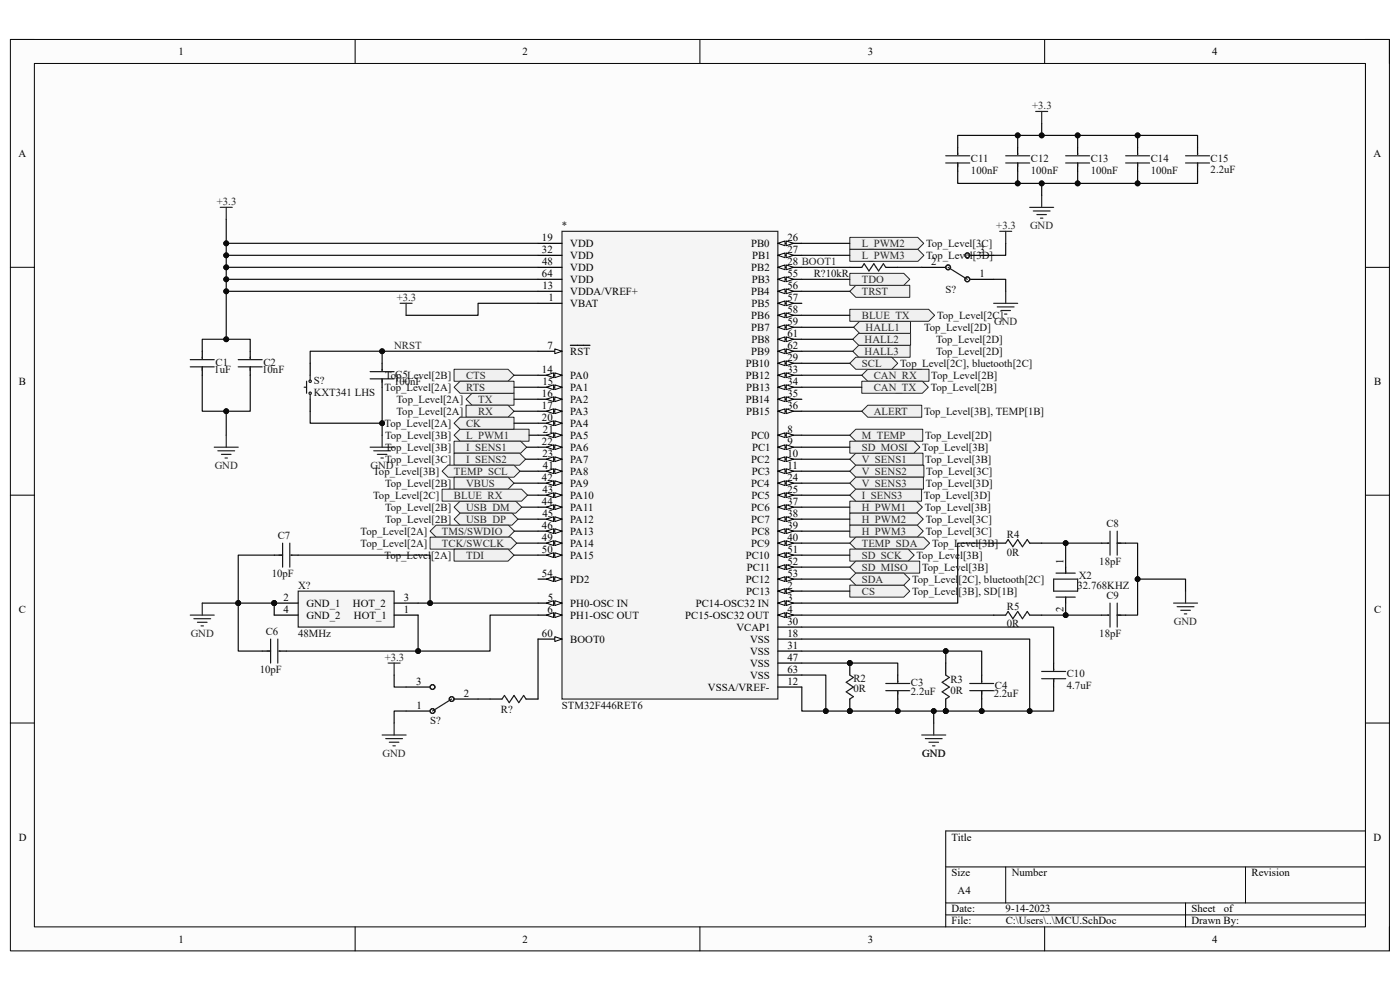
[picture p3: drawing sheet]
<svg xmlns="http://www.w3.org/2000/svg" width="297mm" height="210mm" viewBox="0 0 297 210" stroke-linecap="round" stroke-linejoin="round" font-family="sans-serif">
<defs><g id="words">
<g font-size="2.3">
<text x="37.9" y="11.7">1</text>
<text x="110.9" y="11.7">2</text>
<text x="184.1" y="11.7">3</text>
<text x="257.1" y="11.7">4</text>
<text x="3.9" y="33.3">A</text>
<text x="291.4" y="33.3">A</text>
<text x="115" y="51.1">19</text>
<text x="115" y="53.6">32</text>
<text x="121" y="52.4">VDD</text>
<text x="159.3" y="52.4">PB0</text>
<text x="167" y="51.1">26</text>
<text x="167" y="53.6">27</text>
<text x="207.8" y="53.6">3</text>
<text x="115" y="58.7">64</text>
<text x="115" y="56.2">48</text>
<text x="121" y="54.9">VDD</text>
<text x="121" y="57.4">VDD</text>
<text x="121" y="60">VDD</text>
<text x="159.4" y="57.4">PB2</text>
<text x="159.5" y="60">PB3</text>
<text x="159.6" y="54.9">PB1</text>
<text x="167" y="56.2">28 BOOT1</text>
<text x="167" y="58.7">55</text>
<text x="197.5" y="56.2">2</text>
<text x="207.8" y="58.7">1</text>
<text x="115.1" y="61.3">13</text>
<text x="116.3" y="63.8">1</text>
<text x="121" y="62.6">VDDA/VREF+</text>
<text x="121" y="65.1">VBAT</text>
<text x="159.3" y="62.6">PB4</text>
<text x="159.4" y="65.1">PB5</text>
<text x="167" y="61.3">56</text>
<text x="167" y="63.8">57</text>
<text x="159.4" y="67.6">PB6</text>
<text x="159.4" y="70.2">PB7</text>
<text x="167" y="66.4">58</text>
<text x="167" y="68.9">59</text>
<text x="167" y="71.5">61</text>
<text x="116.2" y="74">7</text>
<text x="121" y="75.3">RST</text>
<text x="158.2" y="77.8">PB10</text>
<text x="159.4" y="75.3">PB9</text>
<text x="159.4" y="72.7">PB8</text>
<text x="167" y="74">62</text>
<text x="167" y="76.5">29</text>
<text x="4" y="81.6">B</text>
<text x="115" y="79.1">14</text>
<text x="115.1" y="81.6">15</text>
<text x="121" y="80.3">PA0</text>
<text x="121" y="82.9">PA1</text>
<text x="158.2" y="80.3">PB12</text>
<text x="158.3" y="82.9">PB13</text>
<text x="167" y="79.1">33</text>
<text x="167" y="81.6">34</text>
<text x="291.5" y="81.6">B</text>
<text x="115" y="84.2">16</text>
<text x="115" y="86.7">17</text>
<text x="115" y="89.3">20</text>
<text x="121" y="85.4">PA2</text>
<text x="121" y="88">PA3</text>
<text x="158.2" y="85.4">PB14</text>
<text x="158.3" y="88">PB15</text>
<text x="167" y="84.2">35</text>
<text x="167" y="86.7">36</text>
<text x="115" y="94.4">22</text>
<text x="115.2" y="91.8">21</text>
<text x="121" y="90.6">PA4</text>
<text x="121" y="93.1">PA5</text>
<text x="121" y="95.6">PA6</text>
<text x="159.3" y="93.1">PC0</text>
<text x="159.6" y="95.6">PC1</text>
<text x="167" y="91.8">8</text>
<text x="167" y="94.4">9</text>
<text x="115" y="102">42</text>
<text x="115.1" y="96.9">23</text>
<text x="115.2" y="99.4">41</text>
<text x="121" y="98.2">PA7</text>
<text x="121" y="100.7">PA8</text>
<text x="159.4" y="98.2">PC2</text>
<text x="159.5" y="100.7">PC3</text>
<text x="167" y="96.9">10</text>
<text x="167" y="99.4">11</text>
<text x="167" y="102">24</text>
<text x="115" y="107.1">44</text>
<text x="115.1" y="104.5">43</text>
<text x="121" y="103.3">PA9</text>
<text x="121" y="105.8">PA10</text>
<text x="159.3" y="103.3">PC4</text>
<text x="159.4" y="105.8">PC5</text>
<text x="167" y="104.5">25</text>
<text x="167" y="107.1">37</text>
<text x="115" y="112.1">46</text>
<text x="115.1" y="109.6">45</text>
<text x="121" y="108.3">PA11</text>
<text x="121" y="110.9">PA12</text>
<text x="121" y="113.4">PA13</text>
<text x="159.4" y="108.3">PC6</text>
<text x="159.4" y="110.9">PC7</text>
<text x="159.4" y="113.4">PC8</text>
<text x="167" y="109.6">38</text>
<text x="167" y="112.1">39</text>
<text x="115" y="114.7">49</text>
<text x="115" y="117.3">50</text>
<text x="121" y="116">PA14</text>
<text x="121" y="118.5">PA15</text>
<text x="158.2" y="118.5">PC10</text>
<text x="159.4" y="116">PC9</text>
<text x="167" y="114.7">40</text>
<text x="167" y="117.3">51</text>
<text x="167" y="119.8">52</text>
<text x="225.6" y="119.5" transform="rotate(-90 225.6 119.5)">1</text>
<text x="115" y="122.3">54</text>
<text x="121" y="123.6">PD2</text>
<text x="158.2" y="123.6">PC12</text>
<text x="158.4" y="121.1">PC11</text>
<text x="167" y="122.3">53</text>
<text x="167" y="124.9">2</text>
<text x="4" y="130">C</text>
<text x="60.2" y="127.4">2</text>
<text x="60.2" y="130">4</text>
<text x="65" y="128.7">GND_1</text>
<text x="65" y="131.2">GND_2</text>
<text x="74.9" y="128.7">HOT_2</text>
<text x="75.1" y="131.2">HOT_1</text>
<text x="85.6" y="130">1</text>
<text x="85.6" y="127.4">3</text>
<text x="116.1" y="130">6</text>
<text x="116.2" y="127.4">5</text>
<text x="121" y="128.7">PH0-OSC IN</text>
<text x="121" y="131.2">PH1-OSC OUT</text>
<text x="145.4" y="131.2">PC15-OSC32 OUT</text>
<text x="147.6" y="128.7">PC14-OSC32 IN</text>
<text x="158.3" y="126.2">PC13</text>
<text x="167" y="127.4">3</text>
<text x="167" y="130">4</text>
<text x="225.6" y="129.8" transform="rotate(-90 225.6 129.8)">2</text>
<text x="291.5" y="130">C</text>
<text x="115" y="135">60</text>
<text x="121" y="136.3">BOOT0</text>
<text x="156.3" y="133.8">VCAP1</text>
<text x="159.1" y="136.3">VSS</text>
<text x="167" y="132.5">30</text>
<text x="167" y="135">18</text>
<text x="167" y="137.6">31</text>
<text x="159.1" y="138.9">VSS</text>
<text x="159.1" y="141.4">VSS</text>
<text x="159.1" y="144">VSS</text>
<text x="167" y="140.1">47</text>
<text x="167" y="142.7">63</text>
<text x="88.3" y="145.2">3</text>
<text x="98.4" y="147.8">2</text>
<text x="150.2" y="146.5">VSSA/VREF-</text>
<text x="167" y="145.2">12</text>
<text x="88.3" y="150.3">1</text>
<text x="4" y="178.3">D</text>
<text x="201.9" y="178.3">Title</text>
<text x="291.4" y="178.3">D</text>
<text x="201.9" y="185.9">Size</text>
<text x="214.6" y="185.9">Number</text>
<text x="265.5" y="185.9">Revision</text>
<text x="203.2" y="189.7">A4</text>
<text x="201.9" y="193.5">Date:</text>
<text x="201.9" y="196.1">File:</text>
<text x="213.3" y="193.5">9-14-2023</text>
<text x="213.4" y="196.1">C:\Users\..\MCU.SchDoc</text>
<text x="252.8" y="196.1">Drawn By:</text>
<text x="252.8" y="193.5">Sheet</text>
<text x="259.6" y="193.5">of</text>
<text x="37.9" y="199.9">1</text>
<text x="110.9" y="199.9">2</text>
<text x="184.1" y="199.9">3</text>
<text x="257.1" y="199.9">4</text>
</g>
<g font-size="2.3" fill="#262626">
<text x="219" y="23.1">+3.3</text>
<text x="46" y="43.5">+3.3</text>
<text x="182.8" y="52.4">L_PWM2</text>
<text x="211.4" y="48.6">+3.3</text>
<text x="218.5" y="48.6">GND</text>
<text x="182.8" y="54.9">L_PWM3</text>
<text x="182.8" y="60">TDO</text>
<text x="84.2" y="63.8">+3.3</text>
<text x="182.8" y="62.6">TRST</text>
<text x="182.8" y="67.6">BLUE_TX</text>
<text x="183.6" y="70.2">HALL1</text>
<text x="210.9" y="68.9">GND</text>
<text x="83.6" y="74">NRST</text>
<text x="182.8" y="77.8">SCL</text>
<text x="183.4" y="75.3">HALL3</text>
<text x="183.4" y="72.7">HALL2</text>
<text x="98.9" y="80.3">CTS</text>
<text x="98.9" y="82.9">RTS</text>
<text x="185.4" y="80.3">CAN_RX</text>
<text x="185.4" y="82.9">CAN_TX</text>
<text x="101.4" y="85.4">TX</text>
<text x="101.4" y="88">RX</text>
<text x="185.4" y="88">ALERT</text>
<text x="98.9" y="93.1">L_PWM1</text>
<text x="98.9" y="95.6">I_SENS1</text>
<text x="98.9" y="90.6">CK</text>
<text x="182.8" y="93.1">M_TEMP</text>
<text x="182.8" y="95.6">SD_MOSI</text>
<text x="45.6" y="99.4">GND</text>
<text x="78.6" y="99.4">GND</text>
<text x="96.3" y="100.7">TEMP_SCL</text>
<text x="98.9" y="98.2">I_SENS2</text>
<text x="182.8" y="98.2">V_SENS1</text>
<text x="182.8" y="100.7">V_SENS2</text>
<text x="96.3" y="105.8">BLUE_RX</text>
<text x="98.9" y="103.3">VBUS</text>
<text x="182.8" y="103.3">V_SENS3</text>
<text x="182.8" y="105.8">I_SENS3</text>
<text x="93.8" y="113.4">TMS/SWDIO</text>
<text x="98.9" y="108.3">USB_DM</text>
<text x="98.9" y="110.9">USB_DP</text>
<text x="182.8" y="108.3">H_PWM1</text>
<text x="182.8" y="110.9">H_PWM2</text>
<text x="182.8" y="113.4">H_PWM3</text>
<text x="93.8" y="116">TCK/SWCLK</text>
<text x="98.9" y="118.5">TDI</text>
<text x="182.8" y="116">TEMP_SDA</text>
<text x="182.8" y="118.5">SD_SCK</text>
<text x="182.8" y="121.1">SD_MISO</text>
<text x="182.8" y="123.6">SDA</text>
<text x="182.8" y="126.2">CS</text>
<text x="40.5" y="135">GND</text>
<text x="249" y="132.5">GND</text>
<text x="81.6" y="140.1">+3.3</text>
<text x="81.2" y="160.5">GND</text>
<text x="195.7" y="160.5">GND</text>
</g>
<g font-size="2.3" fill="#0e0e0e">
<text x="206" y="34.3">C11</text>
<text x="218.7" y="34.3">C12</text>
<text x="231.4" y="34.3">C13</text>
<text x="244.1" y="34.3">C14</text>
<text x="256.8" y="34.3">C15</text>
<text x="206" y="36.9">100nF</text>
<text x="218.7" y="36.9">100nF</text>
<text x="231.4" y="36.9">100nF</text>
<text x="244.1" y="36.9">100nF</text>
<text x="256.8" y="36.6">2.2uF</text>
<text x="119.2" y="48.6">*</text>
<text x="196.5" y="52.4">Top_Level[3C]</text>
<text x="172.6" y="58.7">R?10kR</text>
<text x="196.5" y="54.9">Top_Level[3D]</text>
<text x="200.6" y="62.1">S?</text>
<text x="196" y="70.2">Top_Level[2D]</text>
<text x="198.8" y="67.6">Top_Level[2C]</text>
<text x="45.7" y="77.6">C1</text>
<text x="55.9" y="77.6">C2</text>
<text x="191" y="77.8">Top_Level[2C], bluetooth[2C]</text>
<text x="198.6" y="75.3">Top_Level[2D]</text>
<text x="198.6" y="72.7">Top_Level[2D]</text>
<text x="45.5" y="79.1">1uF</text>
<text x="55.6" y="79.1">10nF</text>
<text x="66.5" y="81.4">S?</text>
<text x="66.5" y="83.9">KXT341 LHS</text>
<text x="81.6" y="82.9">Top_Level[2A]</text>
<text x="81.7" y="80.3">Top_Level[2B]</text>
<text x="83.6" y="81.6">100nF</text>
<text x="83.9" y="80.1">C5</text>
<text x="197.4" y="82.9">Top_Level[2B]</text>
<text x="197.6" y="80.3">Top_Level[2B]</text>
<text x="84.1" y="85.4">Top_Level[2A]</text>
<text x="84.1" y="88">Top_Level[2A]</text>
<text x="196" y="88">Top_Level[3B], TEMP[1B]</text>
<text x="81.6" y="90.6">Top_Level[2A]</text>
<text x="81.7" y="93.1">Top_Level[3B]</text>
<text x="81.7" y="95.6">Top_Level[3B]</text>
<text x="195.7" y="95.6">Top_Level[3B]</text>
<text x="196.3" y="93.1">Top_Level[2D]</text>
<text x="79.2" y="100.7">Top_Level[3B]</text>
<text x="81.7" y="98.2">Top_Level[3C]</text>
<text x="196.3" y="98.2">Top_Level[3B]</text>
<text x="196.5" y="100.7">Top_Level[3C]</text>
<text x="79.2" y="105.8">Top_Level[2C]</text>
<text x="81.7" y="103.3">Top_Level[2B]</text>
<text x="196" y="105.8">Top_Level[3D]</text>
<text x="196.4" y="103.3">Top_Level[3D]</text>
<text x="76.5" y="113.4">Top_Level[2A]</text>
<text x="81.7" y="108.3">Top_Level[2B]</text>
<text x="81.7" y="110.9">Top_Level[2B]</text>
<text x="196.2" y="108.3">Top_Level[3B]</text>
<text x="196.4" y="110.9">Top_Level[3C]</text>
<text x="196.4" y="113.4">Top_Level[3C]</text>
<text x="234.7" y="111.9">C8</text>
<text x="58.9" y="114.4">C7</text>
<text x="76.5" y="116">Top_Level[2A]</text>
<text x="81.6" y="118.5">Top_Level[2A]</text>
<text x="194.4" y="118.5">Top_Level[3B]</text>
<text x="197.7" y="116">Top_Level[3B]</text>
<text x="213.6" y="118">0R</text>
<text x="213.6" y="114.2">R4</text>
<text x="233.2" y="119.8">18pF</text>
<text x="57.7" y="122.3">10pF</text>
<text x="63.2" y="124.9">X?</text>
<text x="193.5" y="123.6">Top_Level[2C], bluetooth[2C]</text>
<text x="195.6" y="121.1">Top_Level[3B]</text>
<text x="228.6" y="124.9">32.768KHZ</text>
<text x="228.9" y="122.9">X2</text>
<text x="193.5" y="126.2">Top_Level[3B], SD[1B]</text>
<text x="213.6" y="129.5">R5</text>
<text x="234.7" y="127.2">C9</text>
<text x="56.4" y="134.8">C6</text>
<text x="63.2" y="135">48MHz</text>
<text x="213.6" y="133">0R</text>
<text x="233.2" y="135">18pF</text>
<text x="55.1" y="142.7">10pF</text>
<text x="226.3" y="143.7">C10</text>
<text x="181.1" y="146.8">0R</text>
<text x="181.1" y="144.7">R2</text>
<text x="193.3" y="147.5">2.2uF</text>
<text x="193.3" y="145.5">C3</text>
<text x="201.6" y="147.3">0R</text>
<text x="201.6" y="145">R3</text>
<text x="210.8" y="147.8">2.2uF</text>
<text x="211.1" y="146.3">C4</text>
<text x="226.3" y="146.3">4.7uF</text>
<text x="91.2" y="153.6">S?</text>
<text x="106.3" y="151.3">R?</text>
<text x="119.2" y="150.3">STM32F446RET6</text>
</g>
</g></defs>
<path d="M2.2 8.4h292.6v193.3h-292.6z" fill-rule="evenodd" fill="#fcfcfc"/>
<path d="M2.2 8.4h292.6v193.3h-292.6z" fill="none" stroke="#000" stroke-width=".21"/>
<path d="M7.3 13.5h282.4v183.1h-282.4z" fill-rule="evenodd" fill="#fcfcfc"/>
<g fill="none" stroke="#000" stroke-width=".21">
<path d="M2.2 8.4h5.1M7.3 13.5h282.4v183.1h-282.4zM75.3 8.4v5.1M148.5 8.4v5.1M221.6 8.4v5.1M289.7 8.4h5.1v5.1M2.2 56.7h5.1M289.7 56.7h5.1M2.2 105h5.1M289.7 105.1h5.1M2.2 153.4h5.1M289.7 153.4h5.1"/>
<path d="M289.7 176.3h-89.1v20.3M75.3 196.6v5.1M148.5 196.6v5.1M200.6 183.9h89.1M200.6 191.5h89.1M200.6 194.1h89.1M213.4 183.9v7.6M221.6 196.6v5.1M251.5 191.5v5.1M264.2 183.9v7.6M294.8 196.6v5.1"/>
</g>
<g fill="none" stroke="#000" stroke-width=".25">
<path d="M42.9 74.5v1.5M42.9 77.8v1.8M53.1 74.5v1.5M53.1 77.8v1.8M81.1 77.1v1.5M81.1 80.4v1.7M58.2 117.8h1.8M61.7 117.8h1.6M55.6 138.1h1.8M59.2 138.1h1.5M190.5 143.2v1.5M190.5 146.5v1.8"/>
<path d="M208.3 143.2v1.5M208.3 146.5v1.8M223.5 140.7v1.5M223.5 144v1.8"/>
</g>
<g fill="none" stroke="#1c1c1c" stroke-width=".25">
<path d="M40.4 77.8h5.1M40.4 76.3h5.1M42.9 75.8v.2M42.9 77.8v.8M50.5 77.8h5.1M50.5 76.3h5.1M53.1 75.8v.2M53.1 77.8v.8M78.5 78.8h5.1M81.1 78.3v.3M78.5 80.4h5.1M81.1 80.4v.7"/>
<path d="M59.2 117.8h.8M60 115.2v5.1M61.5 115.2v5.1M61.7 117.8h.3M56.6 138.1h.8M57.4 135.6v5.1M58.9 135.6v5.1M59.2 138.1h.2M187.9 146.5h5.1M187.9 145h5.1M190.5 144.5v.2M190.5 146.5v.8"/>
<path d="M205.7 146.5h5.1M205.7 145h5.1M208.3 144.5v.2M208.3 146.5v.8M221 144h5.1M221 142.4h5.1M223.5 141.9v.3M223.5 144v.7"/>
</g>
<g fill="none" stroke="#262626" stroke-width=".25">
<path d="M46.7 44h2.6M48 44v2.5M84.9 64.3h2.5M86.2 64.3v2.6M45.5 94.9h5M46.2 95.6h3.6M47 96.4h2M47.7 97.2h.5M48 92.3v2.6M78.5 94.9h5.1M79.3 95.6h3.5M80.1 96.4h2"/>
<path d="M80.8 97.2h.5M81.1 92.3v2.6M40.4 130.5h5.1M41.1 131.2h3.6M41.9 132h2M42.7 132.8h.5M42.9 127.9v2.6M81.1 155.9h5.1M81.8 156.7h3.6M82.6 157.5h2M83.4 158.2h.5M83.6 153.4v2.5"/>
<path d="M195.5 155.9h5.1M196.3 156.7h3.6M197.1 157.5h2M197.8 158.2h.6M198.1 153.4v2.5"/>
</g>
<circle cx="180.3" cy="140.7" r=".51" fill="#0e0e0e"/>
<circle cx="180.3" cy="140.7" r=".51" fill="none" stroke="#0e0e0e" stroke-width=".21"/>
<circle cx="180.3" cy="150.8" r=".51" fill="#0e0e0e"/>
<circle cx="180.3" cy="150.8" r=".51" fill="none" stroke="#0e0e0e" stroke-width=".21"/>
<path d="M180.3 140.7v2.5" fill="none" stroke="#000" stroke-width=".25"/>
<circle cx="180.3" cy="140.7" r=".51" fill="#0e0e0e"/>
<circle cx="180.3" cy="140.7" r=".51" fill="none" stroke="#0e0e0e" stroke-width=".21"/>
<path d="M180.3 148.3v2.5" fill="none" stroke="#000" stroke-width=".25"/>
<circle cx="180.3" cy="150.8" r=".51" fill="#0e0e0e"/>
<circle cx="180.3" cy="150.8" r=".51" fill="none" stroke="#0e0e0e" stroke-width=".21"/>
<path d="M180.3 143.2l.7 .5-1.5 1 1.5 1.1-1.5 1 1.5 1-.7 .5" fill="none" stroke="#1c1c1c" stroke-width=".25"/>
<circle cx="200.6" cy="150.8" r=".51" fill="#0e0e0e"/>
<circle cx="200.6" cy="150.8" r=".51" fill="none" stroke="#0e0e0e" stroke-width=".21"/>
<path d="M200.6 140.7v2.5M200.6 148.3v2.5" fill="none" stroke="#000" stroke-width=".25"/>
<circle cx="200.6" cy="150.8" r=".51" fill="#0e0e0e"/>
<circle cx="200.6" cy="150.8" r=".51" fill="none" stroke="#0e0e0e" stroke-width=".21"/>
<g fill="none" stroke="#1c1c1c" stroke-width=".25">
<path d="M200.6 34.6h5.1M200.6 33.1h5.1M203.2 32.5v.3M203.2 34.6v.7M213.4 34.6h5.1M213.4 33.1h5.1M215.9 32.5v.3M215.9 34.6v.7M226.1 34.6h5.1M226.1 33.1h5.1M228.6 32.5v.3M228.6 34.6v.7"/>
<path d="M238.8 34.6h5.1M238.8 33.1h5.1M241.3 32.5v.3M241.3 34.6v.7M251.5 34.6h5.1M251.5 33.1h5.1M254.1 32.5v.3M254.1 34.6v.7M213.4 115.2l.5-.7 1 1.5 1-1.5 1 1.5 1-1.5 .6 .7M235 115.2h.2M235.5 112.7v5.1M237 112.7v5.1"/>
<path d="M237 115.2h.8M213.4 130.5l.5-.8 1 1.6 1-1.6 1 1.6 1-1.6 .6 .8M223.5 122.9h5.1v2.5h-5.1zM224 121.6h4.1M224 126.7h4.1M226.1 121.1v.5M226.1 126.7v.2M235 130.5h.2M235.5 127.9v5.1M237 127.9v5.1M237 130.5h.8M200.6 143.2l.8 .5-1.5 1 1.5 1.1-1.5 1 1.5 1-.8 .5"/>
</g>
<g fill="none" stroke="#000" stroke-width=".25">
<path d="M203.2 31.3v1.5M203.2 34.6v1.8M215.9 31.3v1.5M215.9 34.6v1.8M228.6 31.3v1.5M228.6 34.6v1.8M241.3 31.3v1.5M241.3 34.6v1.8M254.1 31.3v1.5M254.1 34.6v1.8M210.8 115.2h2.6M218.5 115.2h2.5"/>
<path d="M233.7 115.2h1.5M237 115.2h1.8M210.8 130.5h2.6M218.5 130.5h2.5M226.1 120.3v1.3M226.1 126.7v1.2M233.7 130.5h1.5M237 130.5h1.8"/>
</g>
<path d="M219.7 23.6h2.6M221 23.6v2.6M218.5 44h5M219.2 44.8h3.6M220 45.5h2M220.7 46.3h.5M221 41.4v2.6M249 127.9h5.1M249.7 128.7h3.6M250.5 129.5h2M251.3 130.2h.5M251.5 125.4v2.5" fill="none" stroke="#262626" stroke-width=".25"/>
<path d="M96.3 107.6l1.3-1.3h11.8l1.3 1.3-1.3 1.3h-11.8z" fill-rule="evenodd" fill="#f0f0f0"/>
<path d="M96.3 107.6l1.3-1.3h11.8l1.3 1.3-1.3 1.3h-11.8z" fill="none" stroke="#262626" stroke-width=".21"/>
<path d="M96.3 110.1l1.3-1.2h11l1.3 1.2-1.3 1.3h-11z" fill-rule="evenodd" fill="#f0f0f0"/>
<path d="M96.3 110.1l1.3-1.2h11l1.3 1.2-1.3 1.3h-11z" fill="none" stroke="#262626" stroke-width=".21"/>
<path d="M100.1 83.4h9v2.6h-9l-1.2-1.3z" fill-rule="evenodd" fill="#f0f0f0"/>
<path d="M100.1 83.4h9v2.6h-9l-1.2-1.3z" fill="none" stroke="#262626" stroke-width=".21"/>
<path d="M98.9 86h8.9l1.3 1.2-1.3 1.3h-8.9z" fill-rule="evenodd" fill="#f0f0f0"/>
<path d="M98.9 86h8.9l1.3 1.2-1.3 1.3h-8.9z" fill="none" stroke="#262626" stroke-width=".21"/>
<path d="M119.2 49.1h45.8v99.2h-45.8z" fill-rule="evenodd" fill="#f5f5f5"/>
<path d="M119.2 49.1h45.8v99.2h-45.8z" fill="none" stroke="#262626" stroke-width=".25"/>
<path d="M114.1 51.6h5.1M114.1 54.2h5.1M114.1 56.7h5.1M114.1 59.3h5.1M114.1 61.8h5.1M165 92.3h5.1" fill="none" stroke="#000" stroke-width=".25"/>
<path d="M165 92.3l1.5-.5v1z" fill="#fbfbfb"/>
<path d="M165 92.3l1.5-.5v1z" fill="none" stroke="#000" stroke-width=".21"/>
<path d="M166.8 91.8l1.5 .5-1.5 .5z" fill="#fbfbfb"/>
<path d="M166.8 91.8l1.5 .5-1.5 .5z" fill="none" stroke="#000" stroke-width=".21"/>
<path d="M165 94.9h5.1" fill="none" stroke="#000" stroke-width=".25"/>
<path d="M165 94.9l1.5-.5v1z" fill="#fbfbfb"/>
<path d="M165 94.9l1.5-.5v1z" fill="none" stroke="#000" stroke-width=".21"/>
<path d="M166.8 94.4l1.5 .5-1.5 .5z" fill="#fbfbfb"/>
<path d="M166.8 94.4l1.5 .5-1.5 .5z" fill="none" stroke="#000" stroke-width=".21"/>
<path d="M165 97.4h5.1" fill="none" stroke="#000" stroke-width=".25"/>
<path d="M165 97.4l1.5-.5v1z" fill="#fbfbfb"/>
<path d="M165 97.4l1.5-.5v1z" fill="none" stroke="#000" stroke-width=".21"/>
<path d="M166.8 96.9l1.5 .5-1.5 .5z" fill="#fbfbfb"/>
<path d="M166.8 96.9l1.5 .5-1.5 .5z" fill="none" stroke="#000" stroke-width=".21"/>
<path d="M165 100h5.1" fill="none" stroke="#000" stroke-width=".25"/>
<path d="M165 100l1.5-.6v1.1z" fill="#fbfbfb"/>
<path d="M165 100l1.5-.6v1.1z" fill="none" stroke="#000" stroke-width=".21"/>
<path d="M166.8 99.4l1.5 .6-1.5 .5z" fill="#fbfbfb"/>
<path d="M166.8 99.4l1.5 .6-1.5 .5z" fill="none" stroke="#000" stroke-width=".21"/>
<path d="M165 102.5h5.1" fill="none" stroke="#000" stroke-width=".25"/>
<path d="M165 102.5l1.5-.5v1z" fill="#fbfbfb"/>
<path d="M165 102.5l1.5-.5v1z" fill="none" stroke="#000" stroke-width=".21"/>
<path d="M166.8 102l1.5 .5-1.5 .5z" fill="#fbfbfb"/>
<path d="M166.8 102l1.5 .5-1.5 .5z" fill="none" stroke="#000" stroke-width=".21"/>
<path d="M165 105h5.1" fill="none" stroke="#000" stroke-width=".25"/>
<path d="M165 105l1.5-.5v1.1z" fill="#fbfbfb"/>
<path d="M165 105l1.5-.5v1.1z" fill="none" stroke="#000" stroke-width=".21"/>
<path d="M166.8 104.5l1.5 .5-1.5 .6z" fill="#fbfbfb"/>
<path d="M166.8 104.5l1.5 .5-1.5 .6z" fill="none" stroke="#000" stroke-width=".21"/>
<path d="M165 107.6h5.1" fill="none" stroke="#000" stroke-width=".25"/>
<path d="M165 107.6l1.5-.5v1z" fill="#fbfbfb"/>
<path d="M165 107.6l1.5-.5v1z" fill="none" stroke="#000" stroke-width=".21"/>
<path d="M166.8 107.1l1.5 .5-1.5 .5z" fill="#fbfbfb"/>
<path d="M166.8 107.1l1.5 .5-1.5 .5z" fill="none" stroke="#000" stroke-width=".21"/>
<path d="M165 110.1h5.1" fill="none" stroke="#000" stroke-width=".25"/>
<path d="M165 110.1l1.5-.5v1z" fill="#fbfbfb"/>
<path d="M165 110.1l1.5-.5v1z" fill="none" stroke="#000" stroke-width=".21"/>
<path d="M166.8 109.6l1.5 .5-1.5 .5z" fill="#fbfbfb"/>
<path d="M166.8 109.6l1.5 .5-1.5 .5z" fill="none" stroke="#000" stroke-width=".21"/>
<path d="M165 112.7h5.1" fill="none" stroke="#000" stroke-width=".25"/>
<path d="M165 112.7l1.5-.5v1z" fill="#fbfbfb"/>
<path d="M165 112.7l1.5-.5v1z" fill="none" stroke="#000" stroke-width=".21"/>
<path d="M166.8 112.2l1.5 .5-1.5 .5z" fill="#fbfbfb"/>
<path d="M166.8 112.2l1.5 .5-1.5 .5z" fill="none" stroke="#000" stroke-width=".21"/>
<path d="M165 115.2h5.1" fill="none" stroke="#000" stroke-width=".25"/>
<path d="M165 115.2l1.5-.5v1z" fill="#fbfbfb"/>
<path d="M165 115.2l1.5-.5v1z" fill="none" stroke="#000" stroke-width=".21"/>
<path d="M166.8 114.7l1.5 .5-1.5 .5z" fill="#fbfbfb"/>
<path d="M166.8 114.7l1.5 .5-1.5 .5z" fill="none" stroke="#000" stroke-width=".21"/>
<path d="M165 117.8h5.1" fill="none" stroke="#000" stroke-width=".25"/>
<path d="M165 117.8l1.5-.5v1z" fill="#fbfbfb"/>
<path d="M165 117.8l1.5-.5v1z" fill="none" stroke="#000" stroke-width=".21"/>
<path d="M166.8 117.3l1.5 .5-1.5 .5z" fill="#fbfbfb"/>
<path d="M166.8 117.3l1.5 .5-1.5 .5z" fill="none" stroke="#000" stroke-width=".21"/>
<path d="M165 120.3h5.1" fill="none" stroke="#000" stroke-width=".25"/>
<path d="M165 120.3l1.5-.5v1z" fill="#fbfbfb"/>
<path d="M165 120.3l1.5-.5v1z" fill="none" stroke="#000" stroke-width=".21"/>
<path d="M166.8 119.8l1.5 .5-1.5 .5z" fill="#fbfbfb"/>
<path d="M166.8 119.8l1.5 .5-1.5 .5z" fill="none" stroke="#000" stroke-width=".21"/>
<path d="M165 122.9h5.1" fill="none" stroke="#000" stroke-width=".25"/>
<path d="M165 122.9l1.5-.6v1.1z" fill="#fbfbfb"/>
<path d="M165 122.9l1.5-.6v1.1z" fill="none" stroke="#000" stroke-width=".21"/>
<path d="M166.8 122.3l1.5 .6-1.5 .5z" fill="#fbfbfb"/>
<path d="M166.8 122.3l1.5 .6-1.5 .5z" fill="none" stroke="#000" stroke-width=".21"/>
<path d="M165 125.4h5.1" fill="none" stroke="#000" stroke-width=".25"/>
<path d="M165 125.4l1.5-.5v1z" fill="#fbfbfb"/>
<path d="M165 125.4l1.5-.5v1z" fill="none" stroke="#000" stroke-width=".21"/>
<path d="M166.8 124.9l1.5 .5-1.5 .5z" fill="#fbfbfb"/>
<path d="M166.8 124.9l1.5 .5-1.5 .5z" fill="none" stroke="#000" stroke-width=".21"/>
<path d="M165 127.9h5.1" fill="none" stroke="#000" stroke-width=".25"/>
<path d="M165 127.9l1.5-.5v1z" fill="#fbfbfb"/>
<path d="M165 127.9l1.5-.5v1z" fill="none" stroke="#000" stroke-width=".21"/>
<path d="M166.8 127.4l1.5 .5-1.5 .5z" fill="#fbfbfb"/>
<path d="M166.8 127.4l1.5 .5-1.5 .5z" fill="none" stroke="#000" stroke-width=".21"/>
<path d="M165 130.5h5.1" fill="none" stroke="#000" stroke-width=".25"/>
<path d="M165 130.5l1.5-.5v1z" fill="#fbfbfb"/>
<path d="M165 130.5l1.5-.5v1z" fill="none" stroke="#000" stroke-width=".21"/>
<path d="M166.8 130l1.5 .5-1.5 .5z" fill="#fbfbfb"/>
<path d="M166.8 130l1.5 .5-1.5 .5z" fill="none" stroke="#000" stroke-width=".21"/>
<path d="M114.1 127.9h5.1" fill="none" stroke="#000" stroke-width=".25"/>
<path d="M117.7 127.4l1.5 .5-1.5 .5z" fill="#fbfbfb"/>
<path d="M117.7 127.4l1.5 .5-1.5 .5z" fill="none" stroke="#000" stroke-width=".21"/>
<path d="M115.9 127.9l1.5-.5v1z" fill="#fbfbfb"/>
<path d="M115.9 127.9l1.5-.5v1z" fill="none" stroke="#000" stroke-width=".21"/>
<path d="M114.1 130.5h5.1" fill="none" stroke="#000" stroke-width=".25"/>
<path d="M117.7 130l1.5 .5-1.5 .5z" fill="#fbfbfb"/>
<path d="M117.7 130l1.5 .5-1.5 .5z" fill="none" stroke="#000" stroke-width=".21"/>
<path d="M115.9 130.5l1.5-.5v1z" fill="#fbfbfb"/>
<path d="M115.9 130.5l1.5-.5v1z" fill="none" stroke="#000" stroke-width=".21"/>
<path d="M114.1 79.6h5.1" fill="none" stroke="#000" stroke-width=".25"/>
<path d="M117.7 79.1l1.5 .5-1.5 .5z" fill="#fbfbfb"/>
<path d="M117.7 79.1l1.5 .5-1.5 .5z" fill="none" stroke="#000" stroke-width=".21"/>
<path d="M115.9 79.6l1.5-.5v1z" fill="#fbfbfb"/>
<path d="M115.9 79.6l1.5-.5v1z" fill="none" stroke="#000" stroke-width=".21"/>
<path d="M114.1 82.1h5.1" fill="none" stroke="#000" stroke-width=".25"/>
<path d="M117.7 81.6l1.5 .5-1.5 .6z" fill="#fbfbfb"/>
<path d="M117.7 81.6l1.5 .5-1.5 .6z" fill="none" stroke="#000" stroke-width=".21"/>
<path d="M115.9 82.1l1.5-.5v1.1z" fill="#fbfbfb"/>
<path d="M115.9 82.1l1.5-.5v1.1z" fill="none" stroke="#000" stroke-width=".21"/>
<path d="M114.1 84.7h5.1" fill="none" stroke="#000" stroke-width=".25"/>
<path d="M117.7 84.2l1.5 .5-1.5 .5z" fill="#fbfbfb"/>
<path d="M117.7 84.2l1.5 .5-1.5 .5z" fill="none" stroke="#000" stroke-width=".21"/>
<path d="M115.9 84.7l1.5-.5v1z" fill="#fbfbfb"/>
<path d="M115.9 84.7l1.5-.5v1z" fill="none" stroke="#000" stroke-width=".21"/>
<path d="M114.1 87.2h5.1" fill="none" stroke="#000" stroke-width=".25"/>
<path d="M117.7 86.7l1.5 .5-1.5 .5z" fill="#fbfbfb"/>
<path d="M117.7 86.7l1.5 .5-1.5 .5z" fill="none" stroke="#000" stroke-width=".21"/>
<path d="M115.9 87.2l1.5-.5v1z" fill="#fbfbfb"/>
<path d="M115.9 87.2l1.5-.5v1z" fill="none" stroke="#000" stroke-width=".21"/>
<path d="M114.1 89.8h5.1" fill="none" stroke="#000" stroke-width=".25"/>
<path d="M117.7 89.3l1.5 .5-1.5 .5z" fill="#fbfbfb"/>
<path d="M117.7 89.3l1.5 .5-1.5 .5z" fill="none" stroke="#000" stroke-width=".21"/>
<path d="M115.9 89.8l1.5-.5v1z" fill="#fbfbfb"/>
<path d="M115.9 89.8l1.5-.5v1z" fill="none" stroke="#000" stroke-width=".21"/>
<path d="M114.1 92.3h5.1" fill="none" stroke="#000" stroke-width=".25"/>
<path d="M117.7 91.8l1.5 .5-1.5 .5z" fill="#fbfbfb"/>
<path d="M117.7 91.8l1.5 .5-1.5 .5z" fill="none" stroke="#000" stroke-width=".21"/>
<path d="M115.9 92.3l1.5-.5v1z" fill="#fbfbfb"/>
<path d="M115.9 92.3l1.5-.5v1z" fill="none" stroke="#000" stroke-width=".21"/>
<path d="M114.1 94.9h5.1" fill="none" stroke="#000" stroke-width=".25"/>
<path d="M117.7 94.4l1.5 .5-1.5 .5z" fill="#fbfbfb"/>
<path d="M117.7 94.4l1.5 .5-1.5 .5z" fill="none" stroke="#000" stroke-width=".21"/>
<path d="M115.9 94.9l1.5-.5v1z" fill="#fbfbfb"/>
<path d="M115.9 94.9l1.5-.5v1z" fill="none" stroke="#000" stroke-width=".21"/>
<path d="M114.1 97.4h5.1" fill="none" stroke="#000" stroke-width=".25"/>
<path d="M117.7 96.9l1.5 .5-1.5 .5z" fill="#fbfbfb"/>
<path d="M117.7 96.9l1.5 .5-1.5 .5z" fill="none" stroke="#000" stroke-width=".21"/>
<path d="M115.9 97.4l1.5-.5v1z" fill="#fbfbfb"/>
<path d="M115.9 97.4l1.5-.5v1z" fill="none" stroke="#000" stroke-width=".21"/>
<path d="M114.1 100h5.1" fill="none" stroke="#000" stroke-width=".25"/>
<path d="M117.7 99.4l1.5 .6-1.5 .5z" fill="#fbfbfb"/>
<path d="M117.7 99.4l1.5 .6-1.5 .5z" fill="none" stroke="#000" stroke-width=".21"/>
<path d="M115.9 100l1.5-.6v1.1z" fill="#fbfbfb"/>
<path d="M115.9 100l1.5-.6v1.1z" fill="none" stroke="#000" stroke-width=".21"/>
<path d="M114.1 102.5h5.1" fill="none" stroke="#000" stroke-width=".25"/>
<path d="M117.7 102l1.5 .5-1.5 .5z" fill="#fbfbfb"/>
<path d="M117.7 102l1.5 .5-1.5 .5z" fill="none" stroke="#000" stroke-width=".21"/>
<path d="M115.9 102.5l1.5-.5v1z" fill="#fbfbfb"/>
<path d="M115.9 102.5l1.5-.5v1z" fill="none" stroke="#000" stroke-width=".21"/>
<path d="M114.1 105h5.1" fill="none" stroke="#000" stroke-width=".25"/>
<path d="M117.7 104.5l1.5 .5-1.5 .6z" fill="#fbfbfb"/>
<path d="M117.7 104.5l1.5 .5-1.5 .6z" fill="none" stroke="#000" stroke-width=".21"/>
<path d="M115.9 105l1.5-.5v1.1z" fill="#fbfbfb"/>
<path d="M115.9 105l1.5-.5v1.1z" fill="none" stroke="#000" stroke-width=".21"/>
<path d="M114.1 107.6h5.1" fill="none" stroke="#000" stroke-width=".25"/>
<path d="M117.7 107.1l1.5 .5-1.5 .5z" fill="#fbfbfb"/>
<path d="M117.7 107.1l1.5 .5-1.5 .5z" fill="none" stroke="#000" stroke-width=".21"/>
<path d="M115.9 107.6l1.5-.5v1z" fill="#fbfbfb"/>
<path d="M115.9 107.6l1.5-.5v1z" fill="none" stroke="#000" stroke-width=".21"/>
<path d="M114.1 110.1h5.1" fill="none" stroke="#000" stroke-width=".25"/>
<path d="M117.7 109.6l1.5 .5-1.5 .5z" fill="#fbfbfb"/>
<path d="M117.7 109.6l1.5 .5-1.5 .5z" fill="none" stroke="#000" stroke-width=".21"/>
<path d="M115.9 110.1l1.5-.5v1z" fill="#fbfbfb"/>
<path d="M115.9 110.1l1.5-.5v1z" fill="none" stroke="#000" stroke-width=".21"/>
<path d="M114.1 112.7h5.1" fill="none" stroke="#000" stroke-width=".25"/>
<path d="M117.7 112.2l1.5 .5-1.5 .5z" fill="#fbfbfb"/>
<path d="M117.7 112.2l1.5 .5-1.5 .5z" fill="none" stroke="#000" stroke-width=".21"/>
<path d="M115.9 112.7l1.5-.5v1z" fill="#fbfbfb"/>
<path d="M115.9 112.7l1.5-.5v1z" fill="none" stroke="#000" stroke-width=".21"/>
<path d="M114.1 115.2h5.1" fill="none" stroke="#000" stroke-width=".25"/>
<path d="M117.7 114.7l1.5 .5-1.5 .5z" fill="#fbfbfb"/>
<path d="M117.7 114.7l1.5 .5-1.5 .5z" fill="none" stroke="#000" stroke-width=".21"/>
<path d="M115.9 115.2l1.5-.5v1z" fill="#fbfbfb"/>
<path d="M115.9 115.2l1.5-.5v1z" fill="none" stroke="#000" stroke-width=".21"/>
<path d="M114.1 117.8h5.1" fill="none" stroke="#000" stroke-width=".25"/>
<path d="M117.7 117.3l1.5 .5-1.5 .5z" fill="#fbfbfb"/>
<path d="M117.7 117.3l1.5 .5-1.5 .5z" fill="none" stroke="#000" stroke-width=".21"/>
<path d="M115.9 117.8l1.5-.5v1z" fill="#fbfbfb"/>
<path d="M115.9 117.8l1.5-.5v1z" fill="none" stroke="#000" stroke-width=".21"/>
<path d="M114.1 74.5h5.1" fill="none" stroke="#000" stroke-width=".25"/>
<path d="M117.7 74l1.5 .5-1.5 .5z" fill="#fbfbfb"/>
<path d="M117.7 74l1.5 .5-1.5 .5z" fill="none" stroke="#000" stroke-width=".21"/>
<path d="M121 73.2h4.2M114.1 135.6h5.1" fill="none" stroke="#000" stroke-width=".25"/>
<path d="M117.7 135.1l1.5 .5-1.5 .5z" fill="#fbfbfb"/>
<path d="M117.7 135.1l1.5 .5-1.5 .5z" fill="none" stroke="#000" stroke-width=".21"/>
<path d="M114.1 122.9h5.1" fill="none" stroke="#000" stroke-width=".25"/>
<path d="M117.7 122.3l1.5 .6-1.5 .5z" fill="#fbfbfb"/>
<path d="M117.7 122.3l1.5 .6-1.5 .5z" fill="none" stroke="#000" stroke-width=".21"/>
<path d="M115.9 122.9l1.5-.6v1.1z" fill="#fbfbfb"/>
<path d="M115.9 122.9l1.5-.6v1.1z" fill="none" stroke="#000" stroke-width=".21"/>
<path d="M165 51.6h5.1M114.1 64.3h5.1M165 133h5.1" fill="none" stroke="#000" stroke-width=".25"/>
<path d="M165 51.6l1.5-.5v1z" fill="#fbfbfb"/>
<path d="M165 51.6l1.5-.5v1z" fill="none" stroke="#000" stroke-width=".21"/>
<path d="M166.8 51.1l1.5 .5-1.5 .5z" fill="#fbfbfb"/>
<path d="M166.8 51.1l1.5 .5-1.5 .5z" fill="none" stroke="#000" stroke-width=".21"/>
<path d="M165 54.2h5.1" fill="none" stroke="#000" stroke-width=".25"/>
<path d="M165 54.2l1.5-.5v1z" fill="#fbfbfb"/>
<path d="M165 54.2l1.5-.5v1z" fill="none" stroke="#000" stroke-width=".21"/>
<path d="M166.8 53.7l1.5 .5-1.5 .5z" fill="#fbfbfb"/>
<path d="M166.8 53.7l1.5 .5-1.5 .5z" fill="none" stroke="#000" stroke-width=".21"/>
<path d="M165 56.7h5.1" fill="none" stroke="#000" stroke-width=".25"/>
<path d="M165 56.7l1.5-.5v1z" fill="#fbfbfb"/>
<path d="M165 56.7l1.5-.5v1z" fill="none" stroke="#000" stroke-width=".21"/>
<path d="M166.8 56.2l1.5 .5-1.5 .5z" fill="#fbfbfb"/>
<path d="M166.8 56.2l1.5 .5-1.5 .5z" fill="none" stroke="#000" stroke-width=".21"/>
<path d="M165 59.3h5.1" fill="none" stroke="#000" stroke-width=".25"/>
<path d="M165 59.3l1.5-.6v1.1z" fill="#fbfbfb"/>
<path d="M165 59.3l1.5-.6v1.1z" fill="none" stroke="#000" stroke-width=".21"/>
<path d="M166.8 58.7l1.5 .6-1.5 .5z" fill="#fbfbfb"/>
<path d="M166.8 58.7l1.5 .6-1.5 .5z" fill="none" stroke="#000" stroke-width=".21"/>
<path d="M165 61.8h5.1" fill="none" stroke="#000" stroke-width=".25"/>
<path d="M165 61.8l1.5-.5v1z" fill="#fbfbfb"/>
<path d="M165 61.8l1.5-.5v1z" fill="none" stroke="#000" stroke-width=".21"/>
<path d="M166.8 61.3l1.5 .5-1.5 .5z" fill="#fbfbfb"/>
<path d="M166.8 61.3l1.5 .5-1.5 .5z" fill="none" stroke="#000" stroke-width=".21"/>
<path d="M165 64.3h5.1" fill="none" stroke="#000" stroke-width=".25"/>
<path d="M165 64.3l1.5-.5v1z" fill="#fbfbfb"/>
<path d="M165 64.3l1.5-.5v1z" fill="none" stroke="#000" stroke-width=".21"/>
<path d="M166.8 63.8l1.5 .5-1.5 .5z" fill="#fbfbfb"/>
<path d="M166.8 63.8l1.5 .5-1.5 .5z" fill="none" stroke="#000" stroke-width=".21"/>
<path d="M165 66.9h5.1" fill="none" stroke="#000" stroke-width=".25"/>
<path d="M165 66.9l1.5-.5v1z" fill="#fbfbfb"/>
<path d="M165 66.9l1.5-.5v1z" fill="none" stroke="#000" stroke-width=".21"/>
<path d="M166.8 66.4l1.5 .5-1.5 .5z" fill="#fbfbfb"/>
<path d="M166.8 66.4l1.5 .5-1.5 .5z" fill="none" stroke="#000" stroke-width=".21"/>
<path d="M165 69.4h5.1" fill="none" stroke="#000" stroke-width=".25"/>
<path d="M165 69.4l1.5-.5v1z" fill="#fbfbfb"/>
<path d="M165 69.4l1.5-.5v1z" fill="none" stroke="#000" stroke-width=".21"/>
<path d="M166.8 68.9l1.5 .5-1.5 .5z" fill="#fbfbfb"/>
<path d="M166.8 68.9l1.5 .5-1.5 .5z" fill="none" stroke="#000" stroke-width=".21"/>
<path d="M165 72h5.1" fill="none" stroke="#000" stroke-width=".25"/>
<path d="M165 72l1.5-.5v1z" fill="#fbfbfb"/>
<path d="M165 72l1.5-.5v1z" fill="none" stroke="#000" stroke-width=".21"/>
<path d="M166.8 71.5l1.5 .5-1.5 .5z" fill="#fbfbfb"/>
<path d="M166.8 71.5l1.5 .5-1.5 .5z" fill="none" stroke="#000" stroke-width=".21"/>
<path d="M165 74.5h5.1" fill="none" stroke="#000" stroke-width=".25"/>
<path d="M165 74.5l1.5-.5v1z" fill="#fbfbfb"/>
<path d="M165 74.5l1.5-.5v1z" fill="none" stroke="#000" stroke-width=".21"/>
<path d="M166.8 74l1.5 .5-1.5 .5z" fill="#fbfbfb"/>
<path d="M166.8 74l1.5 .5-1.5 .5z" fill="none" stroke="#000" stroke-width=".21"/>
<path d="M165 77.1h5.1" fill="none" stroke="#000" stroke-width=".25"/>
<path d="M165 77.1l1.5-.5v1z" fill="#fbfbfb"/>
<path d="M165 77.1l1.5-.5v1z" fill="none" stroke="#000" stroke-width=".21"/>
<path d="M166.8 76.6l1.5 .5-1.5 .5z" fill="#fbfbfb"/>
<path d="M166.8 76.6l1.5 .5-1.5 .5z" fill="none" stroke="#000" stroke-width=".21"/>
<path d="M165 79.6h5.1" fill="none" stroke="#000" stroke-width=".25"/>
<path d="M165 79.6l1.5-.5v1z" fill="#fbfbfb"/>
<path d="M165 79.6l1.5-.5v1z" fill="none" stroke="#000" stroke-width=".21"/>
<path d="M166.8 79.1l1.5 .5-1.5 .5z" fill="#fbfbfb"/>
<path d="M166.8 79.1l1.5 .5-1.5 .5z" fill="none" stroke="#000" stroke-width=".21"/>
<path d="M165 82.1h5.1" fill="none" stroke="#000" stroke-width=".25"/>
<path d="M165 82.1l1.5-.5v1.1z" fill="#fbfbfb"/>
<path d="M165 82.1l1.5-.5v1.1z" fill="none" stroke="#000" stroke-width=".21"/>
<path d="M166.8 81.6l1.5 .5-1.5 .6z" fill="#fbfbfb"/>
<path d="M166.8 81.6l1.5 .5-1.5 .6z" fill="none" stroke="#000" stroke-width=".21"/>
<path d="M165 84.7h5.1" fill="none" stroke="#000" stroke-width=".25"/>
<path d="M165 84.7l1.5-.5v1z" fill="#fbfbfb"/>
<path d="M165 84.7l1.5-.5v1z" fill="none" stroke="#000" stroke-width=".21"/>
<path d="M166.8 84.2l1.5 .5-1.5 .5z" fill="#fbfbfb"/>
<path d="M166.8 84.2l1.5 .5-1.5 .5z" fill="none" stroke="#000" stroke-width=".21"/>
<path d="M165 87.2h5.1" fill="none" stroke="#000" stroke-width=".25"/>
<path d="M165 87.2l1.5-.5v1z" fill="#fbfbfb"/>
<path d="M165 87.2l1.5-.5v1z" fill="none" stroke="#000" stroke-width=".21"/>
<path d="M166.8 86.7l1.5 .5-1.5 .5z" fill="#fbfbfb"/>
<path d="M166.8 86.7l1.5 .5-1.5 .5z" fill="none" stroke="#000" stroke-width=".21"/>
<path d="M165 135.6h5.1M165 138.1h5.1M165 140.7h5.1M165 143.2h5.1M165 145.7h5.1" fill="none" stroke="#000" stroke-width=".25"/>
<path d="M96.3 92.3l1.3-1.2h14.6v2.5h-14.6z" fill-rule="evenodd" fill="#f0f0f0"/>
<path d="M96.3 92.3l1.3-1.2h14.6v2.5h-14.6z" fill="none" stroke="#262626" stroke-width=".21"/>
<path d="M180.3 106.3h14.1l1.3 1.3-1.3 1.3h-14.1z" fill-rule="evenodd" fill="#f0f0f0"/>
<path d="M180.3 106.3h14.1l1.3 1.3-1.3 1.3h-14.1z" fill="none" stroke="#262626" stroke-width=".21"/>
<path d="M180.3 108.9h14.3l1.3 1.2-1.3 1.3h-14.3z" fill-rule="evenodd" fill="#f0f0f0"/>
<path d="M180.3 108.9h14.3l1.3 1.2-1.3 1.3h-14.3z" fill="none" stroke="#262626" stroke-width=".21"/>
<path d="M180.3 111.4h14.3l1.3 1.3-1.3 1.3h-14.3z" fill-rule="evenodd" fill="#f0f0f0"/>
<path d="M180.3 111.4h14.3l1.3 1.3-1.3 1.3h-14.3z" fill="none" stroke="#262626" stroke-width=".21"/>
<path d="M180.3 50.4h14.4l1.3 1.2-1.3 1.3h-14.4z" fill-rule="evenodd" fill="#f0f0f0"/>
<path d="M180.3 50.4h14.4l1.3 1.2-1.3 1.3h-14.4z" fill="none" stroke="#262626" stroke-width=".21"/>
<path d="M180.3 52.9h14.4l1.3 1.3-1.3 1.2h-14.4z" fill-rule="evenodd" fill="#f0f0f0"/>
<path d="M180.3 52.9h14.4l1.3 1.3-1.3 1.2h-14.4z" fill="none" stroke="#262626" stroke-width=".21"/>
<path d="M180.3 92.3l1.3-1.2h14.2v2.5h-14.2z" fill-rule="evenodd" fill="#f0f0f0"/>
<path d="M180.3 92.3l1.3-1.2h14.2v2.5h-14.2z" fill="none" stroke="#262626" stroke-width=".21"/>
<path d="M181.6 96.1h14.2v2.6h-14.2l-1.3-1.3z" fill-rule="evenodd" fill="#f0f0f0"/>
<path d="M181.6 96.1h14.2v2.6h-14.2l-1.3-1.3z" fill="none" stroke="#262626" stroke-width=".21"/>
<path d="M180.3 100l1.3-1.3h14.4v2.5h-14.4z" fill-rule="evenodd" fill="#f0f0f0"/>
<path d="M180.3 100l1.3-1.3h14.4v2.5h-14.4z" fill="none" stroke="#262626" stroke-width=".21"/>
<path d="M96.3 93.6h14.2l1.2 1.3-1.2 1.2h-14.2z" fill-rule="evenodd" fill="#f0f0f0"/>
<path d="M96.3 93.6h14.2l1.2 1.3-1.2 1.2h-14.2z" fill="none" stroke="#262626" stroke-width=".21"/>
<path d="M96.3 96.1h13.9l1.3 1.3-1.3 1.3h-13.9z" fill-rule="evenodd" fill="#f0f0f0"/>
<path d="M96.3 96.1h13.9l1.3 1.3-1.3 1.3h-13.9z" fill="none" stroke="#262626" stroke-width=".21"/>
<path d="M180.3 102.5l1.3-1.3h14.3v2.6h-14.3z" fill-rule="evenodd" fill="#f0f0f0"/>
<path d="M180.3 102.5l1.3-1.3h14.3v2.6h-14.3z" fill="none" stroke="#262626" stroke-width=".21"/>
<path d="M181.6 103.8h13.9v2.5h-13.9l-1.3-1.2z" fill-rule="evenodd" fill="#f0f0f0"/>
<path d="M181.6 103.8h13.9v2.5h-13.9l-1.3-1.2z" fill="none" stroke="#262626" stroke-width=".21"/>
<path d="M182.2 73.2h10.9v2.6h-10.9l-1.3-1.3z" fill-rule="evenodd" fill="#f0f0f0"/>
<path d="M182.2 73.2h10.9v2.6h-10.9l-1.3-1.3z" fill="none" stroke="#262626" stroke-width=".21"/>
<path d="M182.2 70.7h11v2.5h-11l-1.3-1.2z" fill-rule="evenodd" fill="#f0f0f0"/>
<path d="M182.2 70.7h11v2.5h-11l-1.3-1.2z" fill="none" stroke="#262626" stroke-width=".21"/>
<path d="M181.1 69.4l1.3-1.2h10.8v2.5h-10.8z" fill-rule="evenodd" fill="#f0f0f0"/>
<path d="M181.1 69.4l1.3-1.2h10.8v2.5h-10.8z" fill="none" stroke="#262626" stroke-width=".21"/>
<path d="M95.1 98.7h13.9l1.3 1.3-1.3 1.2h-13.9l-1.3-1.2z" fill-rule="evenodd" fill="#f0f0f0"/>
<path d="M95.1 98.7h13.9l1.3 1.3-1.3 1.2h-13.9l-1.3-1.2z" fill="none" stroke="#262626" stroke-width=".21"/>
<path d="M181.6 114h14.4l1.2 1.2-1.2 1.3h-14.4l-1.3-1.3z" fill-rule="evenodd" fill="#f0f0f0"/>
<path d="M181.6 114h14.4l1.2 1.2-1.2 1.3h-14.4l-1.3-1.3z" fill="none" stroke="#262626" stroke-width=".21"/>
<path d="M181.6 60.5h11.4v2.6h-11.4l-1.3-1.3z" fill-rule="evenodd" fill="#f0f0f0"/>
<path d="M181.6 60.5h11.4v2.6h-11.4l-1.3-1.3z" fill="none" stroke="#262626" stroke-width=".21"/>
<path d="M180.3 58h11.4l1.3 1.3-1.3 1.2h-11.4z" fill-rule="evenodd" fill="#f0f0f0"/>
<path d="M180.3 58h11.4l1.3 1.3-1.3 1.2h-11.4z" fill="none" stroke="#262626" stroke-width=".21"/>
<path d="M91.2 112.7l1.3-1.3h15.4l1.2 1.3-1.2 1.3h-15.4z" fill-rule="evenodd" fill="#f0f0f0"/>
<path d="M91.2 112.7l1.3-1.3h15.4l1.2 1.3-1.2 1.3h-15.4z" fill="none" stroke="#262626" stroke-width=".21"/>
<path d="M91.2 114h17.2l1.2 1.2-1.2 1.3h-17.2z" fill-rule="evenodd" fill="#f0f0f0"/>
<path d="M91.2 114h17.2l1.2 1.2-1.2 1.3h-17.2z" fill="none" stroke="#262626" stroke-width=".21"/>
<path d="M96.3 116.5h11.5l1.3 1.3-1.3 1.2h-11.5z" fill-rule="evenodd" fill="#f0f0f0"/>
<path d="M96.3 116.5h11.5l1.3 1.3-1.3 1.2h-11.5z" fill="none" stroke="#262626" stroke-width=".21"/>
<path d="M180.3 56.7h2.5M187.9 56.7h2.6M195.5 56.7h5.1M205.7 54.2h5.1M205.7 59.3h5.1M86.2 145.7h5M86.2 150.8h5M96.3 148.3h5.1M104 148.3h2.5M111.6 148.3h2.5" fill="none" stroke="#000" stroke-width=".25"/>
<g fill="none" stroke="#1c1c1c" stroke-width=".25">
<path d="M182.8 56.7l.5-.8 1.1 1.6 1-1.6 1 1.6 1-1.6 .5 .8M201.1 56.7l4.1 2.6M95.8 148.3l-4 2.5M106.5 148.3l.5-.8 1 1.6 1.1-1.6 1 1.6 1-1.6 .5 .8"/>
<circle cx="201.1" cy="56.7" r=".51"/>
<circle cx="205.2" cy="59.3" r=".51"/>
<circle cx="205.2" cy="54.2" r=".51"/>
<circle cx="91.8" cy="150.8" r=".51"/>
<circle cx="91.8" cy="145.7" r=".51"/>
<circle cx="95.8" cy="148.3" r=".51"/>
</g>
<path d="M212.1 49.1h2.5M213.4 49.1v2.5M210.8 64.3h5.1M211.6 65.1h3.5M212.3 65.9h2.1M213.1 66.6h.5M213.4 61.8v2.5M82.3 140.7h2.6M83.6 140.7v2.5" fill="none" stroke="#262626" stroke-width=".25"/>
<path d="M96.3 101.2h11.5l1.3 1.3-1.3 1.3h-11.5z" fill-rule="evenodd" fill="#f0f0f0"/>
<path d="M96.3 101.2h11.5l1.3 1.3-1.3 1.3h-11.5z" fill="none" stroke="#262626" stroke-width=".21"/>
<path d="M184.1 78.3h13v2.6h-13l-1.3-1.3z" fill-rule="evenodd" fill="#f0f0f0"/>
<path d="M184.1 78.3h13v2.6h-13l-1.3-1.3z" fill="none" stroke="#262626" stroke-width=".21"/>
<path d="M182.8 80.9h12.9l1.3 1.2-1.3 1.3h-12.9z" fill-rule="evenodd" fill="#f0f0f0"/>
<path d="M182.8 80.9h12.9l1.3 1.2-1.3 1.3h-12.9z" fill="none" stroke="#262626" stroke-width=".21"/>
<path d="M182.8 87.2l1.3-1.2h11.4v2.5h-11.4z" fill-rule="evenodd" fill="#f0f0f0"/>
<path d="M182.8 87.2l1.3-1.2h11.4v2.5h-11.4z" fill="none" stroke="#262626" stroke-width=".21"/>
<path d="M96.3 78.3h11.5l1.3 1.3-1.3 1.3h-11.5z" fill-rule="evenodd" fill="#f0f0f0"/>
<path d="M96.3 78.3h11.5l1.3 1.3-1.3 1.3h-11.5z" fill="none" stroke="#262626" stroke-width=".21"/>
<path d="M96.3 82.1l1.3-1.2h11.5v2.5h-11.5z" fill-rule="evenodd" fill="#f0f0f0"/>
<path d="M96.3 82.1l1.3-1.2h11.5v2.5h-11.5z" fill="none" stroke="#262626" stroke-width=".21"/>
<path d="M96.3 89.8l1.3-1.3h11.5v2.6h-11.5z" fill-rule="evenodd" fill="#f0f0f0"/>
<path d="M96.3 89.8l1.3-1.3h11.5v2.6h-11.5z" fill="none" stroke="#262626" stroke-width=".21"/>
<path d="M180.3 116.5h12.4l1.3 1.3-1.3 1.2h-12.4z" fill-rule="evenodd" fill="#f0f0f0"/>
<path d="M180.3 116.5h12.4l1.3 1.3-1.3 1.2h-12.4z" fill="none" stroke="#262626" stroke-width=".21"/>
<path d="M180.3 120.3l1.3-1.3h13.5v2.6h-13.5z" fill-rule="evenodd" fill="#f0f0f0"/>
<path d="M180.3 120.3l1.3-1.3h13.5v2.6h-13.5z" fill="none" stroke="#262626" stroke-width=".21"/>
<path d="M180.3 93.6h13.6l1.2 1.3-1.2 1.2h-13.6z" fill-rule="evenodd" fill="#f0f0f0"/>
<path d="M180.3 93.6h13.6l1.2 1.3-1.2 1.2h-13.6z" fill="none" stroke="#262626" stroke-width=".21"/>
<path d="M180.3 124.1h11.4l1.3 1.3-1.3 1.3h-11.4z" fill-rule="evenodd" fill="#f0f0f0"/>
<path d="M180.3 124.1h11.4l1.3 1.3-1.3 1.3h-11.4z" fill="none" stroke="#262626" stroke-width=".21"/>
<path d="M181.6 121.6h10.1l1.3 1.3-1.3 1.2h-10.1l-1.3-1.2z" fill-rule="evenodd" fill="#f0f0f0"/>
<path d="M181.6 121.6h10.1l1.3 1.3-1.3 1.2h-10.1l-1.3-1.2z" fill="none" stroke="#262626" stroke-width=".21"/>
<path d="M181.6 75.8h7.6l1.3 1.3-1.3 1.2h-7.6l-1.3-1.2z" fill-rule="evenodd" fill="#f0f0f0"/>
<path d="M181.6 75.8h7.6l1.3 1.3-1.3 1.2h-7.6l-1.3-1.2z" fill="none" stroke="#262626" stroke-width=".21"/>
<path d="M93.8 103.8h16.9l1.2 1.2-1.2 1.3h-16.9z" fill-rule="evenodd" fill="#f0f0f0"/>
<path d="M93.8 103.8h16.9l1.2 1.2-1.2 1.3h-16.9z" fill="none" stroke="#262626" stroke-width=".21"/>
<path d="M180.3 65.6h16.7l1.3 1.3-1.3 1.3h-16.7z" fill-rule="evenodd" fill="#f0f0f0"/>
<path d="M180.3 65.6h16.7l1.3 1.3-1.3 1.3h-16.7z" fill="none" stroke="#262626" stroke-width=".21"/>
<path d="M65.8 77.1v2.5M65.8 84.7v2.5" fill="none" stroke="#000" stroke-width=".25"/>
<g fill="none" stroke="#1c1c1c" stroke-width=".25">
<path d="M65.8 79.6v1M64.5 82.1h.5M65 80.9v2.5M65.8 83.7v1"/>
<circle cx="65.8" cy="80.9" r=".25"/>
<circle cx="65.8" cy="83.4" r=".25"/>
</g>
<circle cx="58.2" cy="127.9" r=".51" fill="#0e0e0e"/>
<circle cx="58.2" cy="127.9" r=".51" fill="none" stroke="#0e0e0e" stroke-width=".21"/>
<path d="M63.3 125.4h20.3v7.6h-20.3z" fill-rule="evenodd" fill="#f5f5f5"/>
<path d="M63.3 125.4h20.3v7.6h-20.3z" fill="none" stroke="#262626" stroke-width=".25"/>
<path d="M58.2 127.9h5.1M83.6 130.5h5.1" fill="none" stroke="#000" stroke-width=".25"/>
<circle cx="58.2" cy="127.9" r=".51" fill="#0e0e0e"/>
<circle cx="58.2" cy="127.9" r=".51" fill="none" stroke="#0e0e0e" stroke-width=".21"/>
<path d="M58.2 130.5h5.1M83.6 127.9h5.1" fill="none" stroke="#000" stroke-width=".25"/>
<path d="M48 87.2v5.1" fill="none" stroke="#0e0e0e" stroke-width=".25"/>
<circle cx="48" cy="87.2" r=".51" fill="#0e0e0e"/>
<circle cx="48" cy="87.2" r=".51" fill="none" stroke="#0e0e0e" stroke-width=".21"/>
<path d="M170.1 145.8v5h5.1" fill="none" stroke="#0e0e0e" stroke-width=".25"/>
<circle cx="175.2" cy="150.8" r=".51" fill="#0e0e0e"/>
<circle cx="175.2" cy="150.8" r=".51" fill="none" stroke="#0e0e0e" stroke-width=".21"/>
<path d="M170.1 140.7h20.4v2.5" fill="none" stroke="#0e0e0e" stroke-width=".25"/>
<circle cx="180.3" cy="140.7" r=".51" fill="#0e0e0e"/>
<circle cx="180.3" cy="140.7" r=".51" fill="none" stroke="#0e0e0e" stroke-width=".21"/>
<path d="M81.1 82.1v10.2" fill="none" stroke="#0e0e0e" stroke-width=".25"/>
<circle cx="81.1" cy="89.8" r=".51" fill="#0e0e0e"/>
<circle cx="81.1" cy="89.8" r=".51" fill="none" stroke="#0e0e0e" stroke-width=".21"/>
<path d="M50.5 127.9v10.2h5.1" fill="none" stroke="#0e0e0e" stroke-width=".25"/>
<circle cx="50.5" cy="127.9" r=".51" fill="#0e0e0e"/>
<circle cx="50.5" cy="127.9" r=".51" fill="none" stroke="#0e0e0e" stroke-width=".21"/>
<path d="M190.5 148.3v2.5" fill="none" stroke="#0e0e0e" stroke-width=".25"/>
<circle cx="190.5" cy="150.8" r=".51" fill="#0e0e0e"/>
<circle cx="190.5" cy="150.8" r=".51" fill="none" stroke="#0e0e0e" stroke-width=".21"/>
<path d="M251.5 125.4v-2.5h-10.2v7.6h-2.5" fill="none" stroke="#0e0e0e" stroke-width=".25"/>
<circle cx="241.3" cy="122.9" r=".51" fill="#0e0e0e"/>
<circle cx="241.3" cy="122.9" r=".51" fill="none" stroke="#0e0e0e" stroke-width=".21"/>
<path d="M238.8 115.2h2.5v7.7" fill="none" stroke="#0e0e0e" stroke-width=".25"/>
<circle cx="241.3" cy="122.9" r=".51" fill="#0e0e0e"/>
<circle cx="241.3" cy="122.9" r=".51" fill="none" stroke="#0e0e0e" stroke-width=".21"/>
<path d="M233.7 115.2h-7.6v5.1" fill="none" stroke="#0e0e0e" stroke-width=".25"/>
<circle cx="226.1" cy="115.2" r=".51" fill="#0e0e0e"/>
<circle cx="226.1" cy="115.2" r=".51" fill="none" stroke="#0e0e0e" stroke-width=".21"/>
<path d="M221 115.2h5.1" fill="none" stroke="#0e0e0e" stroke-width=".25"/>
<circle cx="226.1" cy="115.2" r=".51" fill="#0e0e0e"/>
<circle cx="226.1" cy="115.2" r=".51" fill="none" stroke="#0e0e0e" stroke-width=".21"/>
<path d="M226.1 127.9v2.6h-5.1" fill="none" stroke="#0e0e0e" stroke-width=".25"/>
<circle cx="226.1" cy="130.5" r=".51" fill="#0e0e0e"/>
<circle cx="226.1" cy="130.5" r=".51" fill="none" stroke="#0e0e0e" stroke-width=".21"/>
<path d="M226.1 130.5h7.6" fill="none" stroke="#0e0e0e" stroke-width=".25"/>
<circle cx="226.1" cy="130.5" r=".51" fill="#0e0e0e"/>
<circle cx="226.1" cy="130.5" r=".51" fill="none" stroke="#0e0e0e" stroke-width=".21"/>
<path d="M221 26.2v2.5h20.3v2.6M210.8 115.2h-7.6v12.7h-33.1M170.1 130.5h40.7" fill="none" stroke="#0e0e0e" stroke-width=".25"/>
<circle cx="221" cy="28.7" r=".51" fill="#0e0e0e"/>
<circle cx="221" cy="28.7" r=".51" fill="none" stroke="#0e0e0e" stroke-width=".21"/>
<circle cx="228.6" cy="28.7" r=".51" fill="#0e0e0e"/>
<circle cx="228.6" cy="28.7" r=".51" fill="none" stroke="#0e0e0e" stroke-width=".21"/>
<circle cx="241.3" cy="28.7" r=".51" fill="#0e0e0e"/>
<circle cx="241.3" cy="28.7" r=".51" fill="none" stroke="#0e0e0e" stroke-width=".21"/>
<path d="M228.6 28.7v2.6" fill="none" stroke="#0e0e0e" stroke-width=".25"/>
<circle cx="228.6" cy="28.7" r=".51" fill="#0e0e0e"/>
<circle cx="228.6" cy="28.7" r=".51" fill="none" stroke="#0e0e0e" stroke-width=".21"/>
<path d="M221 28.7h-17.8v2.6" fill="none" stroke="#0e0e0e" stroke-width=".25"/>
<circle cx="221" cy="28.7" r=".51" fill="#0e0e0e"/>
<circle cx="221" cy="28.7" r=".51" fill="none" stroke="#0e0e0e" stroke-width=".21"/>
<circle cx="215.9" cy="28.7" r=".51" fill="#0e0e0e"/>
<circle cx="215.9" cy="28.7" r=".51" fill="none" stroke="#0e0e0e" stroke-width=".21"/>
<path d="M215.9 28.7v2.6" fill="none" stroke="#0e0e0e" stroke-width=".25"/>
<circle cx="215.9" cy="28.7" r=".51" fill="#0e0e0e"/>
<circle cx="215.9" cy="28.7" r=".51" fill="none" stroke="#0e0e0e" stroke-width=".21"/>
<path d="M203.2 36.4v2.5h17.8v2.5" fill="none" stroke="#0e0e0e" stroke-width=".25"/>
<circle cx="215.9" cy="38.9" r=".51" fill="#0e0e0e"/>
<circle cx="215.9" cy="38.9" r=".51" fill="none" stroke="#0e0e0e" stroke-width=".21"/>
<circle cx="221" cy="38.9" r=".51" fill="#0e0e0e"/>
<circle cx="221" cy="38.9" r=".51" fill="none" stroke="#0e0e0e" stroke-width=".21"/>
<path d="M241.3 36.4v2.5h-20.3" fill="none" stroke="#0e0e0e" stroke-width=".25"/>
<circle cx="221" cy="38.9" r=".51" fill="#0e0e0e"/>
<circle cx="221" cy="38.9" r=".51" fill="none" stroke="#0e0e0e" stroke-width=".21"/>
<circle cx="228.6" cy="38.9" r=".51" fill="#0e0e0e"/>
<circle cx="228.6" cy="38.9" r=".51" fill="none" stroke="#0e0e0e" stroke-width=".21"/>
<circle cx="241.3" cy="38.9" r=".51" fill="#0e0e0e"/>
<circle cx="241.3" cy="38.9" r=".51" fill="none" stroke="#0e0e0e" stroke-width=".21"/>
<path d="M228.6 36.4v2.5" fill="none" stroke="#0e0e0e" stroke-width=".25"/>
<circle cx="228.6" cy="38.9" r=".51" fill="#0e0e0e"/>
<circle cx="228.6" cy="38.9" r=".51" fill="none" stroke="#0e0e0e" stroke-width=".21"/>
<path d="M215.9 36.4v2.5" fill="none" stroke="#0e0e0e" stroke-width=".25"/>
<circle cx="215.9" cy="38.9" r=".51" fill="#0e0e0e"/>
<circle cx="215.9" cy="38.9" r=".51" fill="none" stroke="#0e0e0e" stroke-width=".21"/>
<path d="M241.3 28.7h12.8v2.6" fill="none" stroke="#0e0e0e" stroke-width=".25"/>
<circle cx="241.3" cy="28.7" r=".51" fill="#0e0e0e"/>
<circle cx="241.3" cy="28.7" r=".51" fill="none" stroke="#0e0e0e" stroke-width=".21"/>
<path d="M254.1 36.4v2.5h-12.8" fill="none" stroke="#0e0e0e" stroke-width=".25"/>
<circle cx="241.3" cy="38.9" r=".51" fill="#0e0e0e"/>
<circle cx="241.3" cy="38.9" r=".51" fill="none" stroke="#0e0e0e" stroke-width=".21"/>
<path d="M42.9 79.6v7.6h10.2v-7.6" fill="none" stroke="#0e0e0e" stroke-width=".25"/>
<circle cx="48" cy="87.2" r=".51" fill="#0e0e0e"/>
<circle cx="48" cy="87.2" r=".51" fill="none" stroke="#0e0e0e" stroke-width=".21"/>
<path d="M170.1 143.2h5.1v7.6h25.4" fill="none" stroke="#0e0e0e" stroke-width=".25"/>
<circle cx="175.2" cy="150.8" r=".51" fill="#0e0e0e"/>
<circle cx="175.2" cy="150.8" r=".51" fill="none" stroke="#0e0e0e" stroke-width=".21"/>
<circle cx="180.3" cy="150.8" r=".51" fill="#0e0e0e"/>
<circle cx="180.3" cy="150.8" r=".51" fill="none" stroke="#0e0e0e" stroke-width=".21"/>
<circle cx="190.5" cy="150.8" r=".51" fill="#0e0e0e"/>
<circle cx="190.5" cy="150.8" r=".51" fill="none" stroke="#0e0e0e" stroke-width=".21"/>
<circle cx="198.1" cy="150.8" r=".51" fill="#0e0e0e"/>
<circle cx="198.1" cy="150.8" r=".51" fill="none" stroke="#0e0e0e" stroke-width=".21"/>
<circle cx="200.6" cy="150.8" r=".51" fill="#0e0e0e"/>
<circle cx="200.6" cy="150.8" r=".51" fill="none" stroke="#0e0e0e" stroke-width=".21"/>
<path d="M198.1 150.8v2.6" fill="none" stroke="#0e0e0e" stroke-width=".25"/>
<circle cx="198.1" cy="150.8" r=".51" fill="#0e0e0e"/>
<circle cx="198.1" cy="150.8" r=".51" fill="none" stroke="#0e0e0e" stroke-width=".21"/>
<path d="M200.6 138.1v2.6" fill="none" stroke="#0e0e0e" stroke-width=".25"/>
<circle cx="200.6" cy="138.1" r=".51" fill="#0e0e0e"/>
<circle cx="200.6" cy="138.1" r=".51" fill="none" stroke="#0e0e0e" stroke-width=".21"/>
<path d="M208.3 148.3v2.5h-7.7" fill="none" stroke="#0e0e0e" stroke-width=".25"/>
<circle cx="200.6" cy="150.8" r=".51" fill="#0e0e0e"/>
<circle cx="200.6" cy="150.8" r=".51" fill="none" stroke="#0e0e0e" stroke-width=".21"/>
<circle cx="208.3" cy="150.8" r=".51" fill="#0e0e0e"/>
<circle cx="208.3" cy="150.8" r=".51" fill="none" stroke="#0e0e0e" stroke-width=".21"/>
<path d="M170.1 135.6h48.4v15.2h-10.2" fill="none" stroke="#0e0e0e" stroke-width=".25"/>
<circle cx="218.4" cy="150.8" r=".51" fill="#0e0e0e"/>
<circle cx="218.4" cy="150.8" r=".51" fill="none" stroke="#0e0e0e" stroke-width=".21"/>
<circle cx="208.3" cy="150.8" r=".51" fill="#0e0e0e"/>
<circle cx="208.3" cy="150.8" r=".51" fill="none" stroke="#0e0e0e" stroke-width=".21"/>
<path d="M114.1 64.3h-12.7v2.6h-15.2M170.1 138.1h38.2v5.1" fill="none" stroke="#0e0e0e" stroke-width=".25"/>
<circle cx="200.6" cy="138.1" r=".51" fill="#0e0e0e"/>
<circle cx="200.6" cy="138.1" r=".51" fill="none" stroke="#0e0e0e" stroke-width=".21"/>
<path d="M114.1 74.5h-33v2.6M109.9 110.1h4.2M110.7 107.6h3.4" fill="none" stroke="#0e0e0e" stroke-width=".25"/>
<circle cx="81.1" cy="74.5" r=".51" fill="#0e0e0e"/>
<circle cx="81.1" cy="74.5" r=".51" fill="none" stroke="#0e0e0e" stroke-width=".21"/>
<g fill="none" stroke="#0e0e0e" stroke-width=".25">
<path d="M170.1 51.6h10.2M170.1 54.2h10.2M170.1 59.3h10.2M170.1 56.7h10.2M190.5 56.7h5M210.8 59.3h2.6v2.5M213.4 51.6v2.6h-2.6M170.1 61.8h10.2M109.1 84.7h5M109.1 87.2h5M112.2 92.3h1.9M170.1 97.4h10.2"/>
<path d="M170.1 100h10.2M109.1 117.8h5M109.1 112.7h5M109.6 115.2h4.5M170.1 107.6h10.2M170.1 110.1h10.2M170.1 112.7h10.2M170.1 105.1h10.2M170.1 102.5h10.2M114.1 135.6v12.7M170.1 133h53.4v7.7M83.6 143.2v2.5h2.6"/>
<path d="M86.2 150.8h-2.6v2.6M101.4 148.3h2.6M223.5 145.8v5h-5"/>
</g>
<circle cx="218.4" cy="150.8" r=".51" fill="#0e0e0e"/>
<circle cx="218.4" cy="150.8" r=".51" fill="none" stroke="#0e0e0e" stroke-width=".21"/>
<g fill="none" stroke="#0e0e0e" stroke-width=".25">
<path d="M109.1 79.6h5M170.1 69.4h11M170.1 72h10.8M170.1 74.5h10.8M109.1 82.1h5M109.1 89.8h5M111.5 97.4h2.6M111.7 94.9h2.4M58.2 117.8h-7.7v10.1h-7.6M109.1 102.5h5M170.1 117.8h10.2M170.1 120.3h10.2"/>
<path d="M170.1 125.4h10.2"/>
</g>
<circle cx="50.5" cy="127.9" r=".51" fill="#0e0e0e"/>
<circle cx="50.5" cy="127.9" r=".51" fill="none" stroke="#0e0e0e" stroke-width=".21"/>
<path d="M63.3 117.8h27.9v10.1h22.9" fill="none" stroke="#0e0e0e" stroke-width=".25"/>
<circle cx="91.2" cy="127.9" r=".51" fill="#0e0e0e"/>
<circle cx="91.2" cy="127.9" r=".51" fill="none" stroke="#0e0e0e" stroke-width=".21"/>
<path d="M48 59.3v2.5M170.1 77.1h10.2M170.1 66.9h10.2M170.1 79.6h12.7M170.1 94.9h10.2M170.1 92.3h10.2M170.1 82.1h12.7M170.1 87.2h12.7M111.9 105h2.2M170.1 122.9h10.2" fill="none" stroke="#0e0e0e" stroke-width=".25"/>
<circle cx="48" cy="59.3" r=".51" fill="#0e0e0e"/>
<circle cx="48" cy="59.3" r=".51" fill="none" stroke="#0e0e0e" stroke-width=".21"/>
<circle cx="48" cy="61.8" r=".51" fill="#0e0e0e"/>
<circle cx="48" cy="61.8" r=".51" fill="none" stroke="#0e0e0e" stroke-width=".21"/>
<path d="M48 56.7v2.6h66.1" fill="none" stroke="#0e0e0e" stroke-width=".25"/>
<circle cx="48" cy="59.3" r=".51" fill="#0e0e0e"/>
<circle cx="48" cy="59.3" r=".51" fill="none" stroke="#0e0e0e" stroke-width=".21"/>
<circle cx="48" cy="56.7" r=".51" fill="#0e0e0e"/>
<circle cx="48" cy="56.7" r=".51" fill="none" stroke="#0e0e0e" stroke-width=".21"/>
<path d="M48 54.2v2.5h66.1" fill="none" stroke="#0e0e0e" stroke-width=".25"/>
<circle cx="48" cy="56.7" r=".51" fill="#0e0e0e"/>
<circle cx="48" cy="56.7" r=".51" fill="none" stroke="#0e0e0e" stroke-width=".21"/>
<circle cx="48" cy="54.2" r=".51" fill="#0e0e0e"/>
<circle cx="48" cy="54.2" r=".51" fill="none" stroke="#0e0e0e" stroke-width=".21"/>
<path d="M48 51.6v2.6h66.1" fill="none" stroke="#0e0e0e" stroke-width=".25"/>
<circle cx="48" cy="54.2" r=".51" fill="#0e0e0e"/>
<circle cx="48" cy="54.2" r=".51" fill="none" stroke="#0e0e0e" stroke-width=".21"/>
<circle cx="48" cy="51.6" r=".51" fill="#0e0e0e"/>
<circle cx="48" cy="51.6" r=".51" fill="none" stroke="#0e0e0e" stroke-width=".21"/>
<path d="M48 46.5v5.1h66.1" fill="none" stroke="#0e0e0e" stroke-width=".25"/>
<circle cx="48" cy="51.6" r=".51" fill="#0e0e0e"/>
<circle cx="48" cy="51.6" r=".51" fill="none" stroke="#0e0e0e" stroke-width=".21"/>
<path d="M114.1 61.8h-66.1v10.2" fill="none" stroke="#0e0e0e" stroke-width=".25"/>
<circle cx="48" cy="61.8" r=".51" fill="#0e0e0e"/>
<circle cx="48" cy="61.8" r=".51" fill="none" stroke="#0e0e0e" stroke-width=".21"/>
<circle cx="48" cy="72" r=".51" fill="#0e0e0e"/>
<circle cx="48" cy="72" r=".51" fill="none" stroke="#0e0e0e" stroke-width=".21"/>
<path d="M81.1 74.5h-15.3v2.6" fill="none" stroke="#0e0e0e" stroke-width=".25"/>
<circle cx="81.1" cy="74.5" r=".51" fill="#0e0e0e"/>
<circle cx="81.1" cy="74.5" r=".51" fill="none" stroke="#0e0e0e" stroke-width=".21"/>
<path d="M65.8 87.2v2.6h15.3" fill="none" stroke="#0e0e0e" stroke-width=".25"/>
<circle cx="81.1" cy="89.8" r=".51" fill="#0e0e0e"/>
<circle cx="81.1" cy="89.8" r=".51" fill="none" stroke="#0e0e0e" stroke-width=".21"/>
<path d="M42.9 74.5v-2.5h10.2v2.5" fill="none" stroke="#0e0e0e" stroke-width=".25"/>
<circle cx="48" cy="72" r=".51" fill="#0e0e0e"/>
<circle cx="48" cy="72" r=".51" fill="none" stroke="#0e0e0e" stroke-width=".21"/>
<path d="M58.2 127.9v2.6" fill="none" stroke="#0e0e0e" stroke-width=".25"/>
<circle cx="58.2" cy="127.9" r=".51" fill="#0e0e0e"/>
<circle cx="58.2" cy="127.9" r=".51" fill="none" stroke="#0e0e0e" stroke-width=".21"/>
<path d="M88.7 127.9h2.5" fill="none" stroke="#0e0e0e" stroke-width=".25"/>
<circle cx="91.2" cy="127.9" r=".51" fill="#0e0e0e"/>
<circle cx="91.2" cy="127.9" r=".51" fill="none" stroke="#0e0e0e" stroke-width=".21"/>
<path d="M88.7 130.5v7.6" fill="none" stroke="#0e0e0e" stroke-width=".25"/>
<circle cx="88.7" cy="138.1" r=".51" fill="#0e0e0e"/>
<circle cx="88.7" cy="138.1" r=".51" fill="none" stroke="#0e0e0e" stroke-width=".21"/>
<path d="M50.5 127.9h7.7" fill="none" stroke="#0e0e0e" stroke-width=".25"/>
<circle cx="58.2" cy="127.9" r=".51" fill="#0e0e0e"/>
<circle cx="58.2" cy="127.9" r=".51" fill="none" stroke="#0e0e0e" stroke-width=".21"/>
<circle cx="50.5" cy="127.9" r=".51" fill="#0e0e0e"/>
<circle cx="50.5" cy="127.9" r=".51" fill="none" stroke="#0e0e0e" stroke-width=".21"/>
<path d="M114.1 130.5h-10.1v7.6h-43.3" fill="none" stroke="#0e0e0e" stroke-width=".25"/>
<circle cx="88.7" cy="138.1" r=".51" fill="#0e0e0e"/>
<circle cx="88.7" cy="138.1" r=".51" fill="none" stroke="#0e0e0e" stroke-width=".21"/>
<path d="M110.3 100h3.8M170.1 115.2h10.2" fill="none" stroke="#0e0e0e" stroke-width=".25"/>
<use href="#words"/>
</svg>
